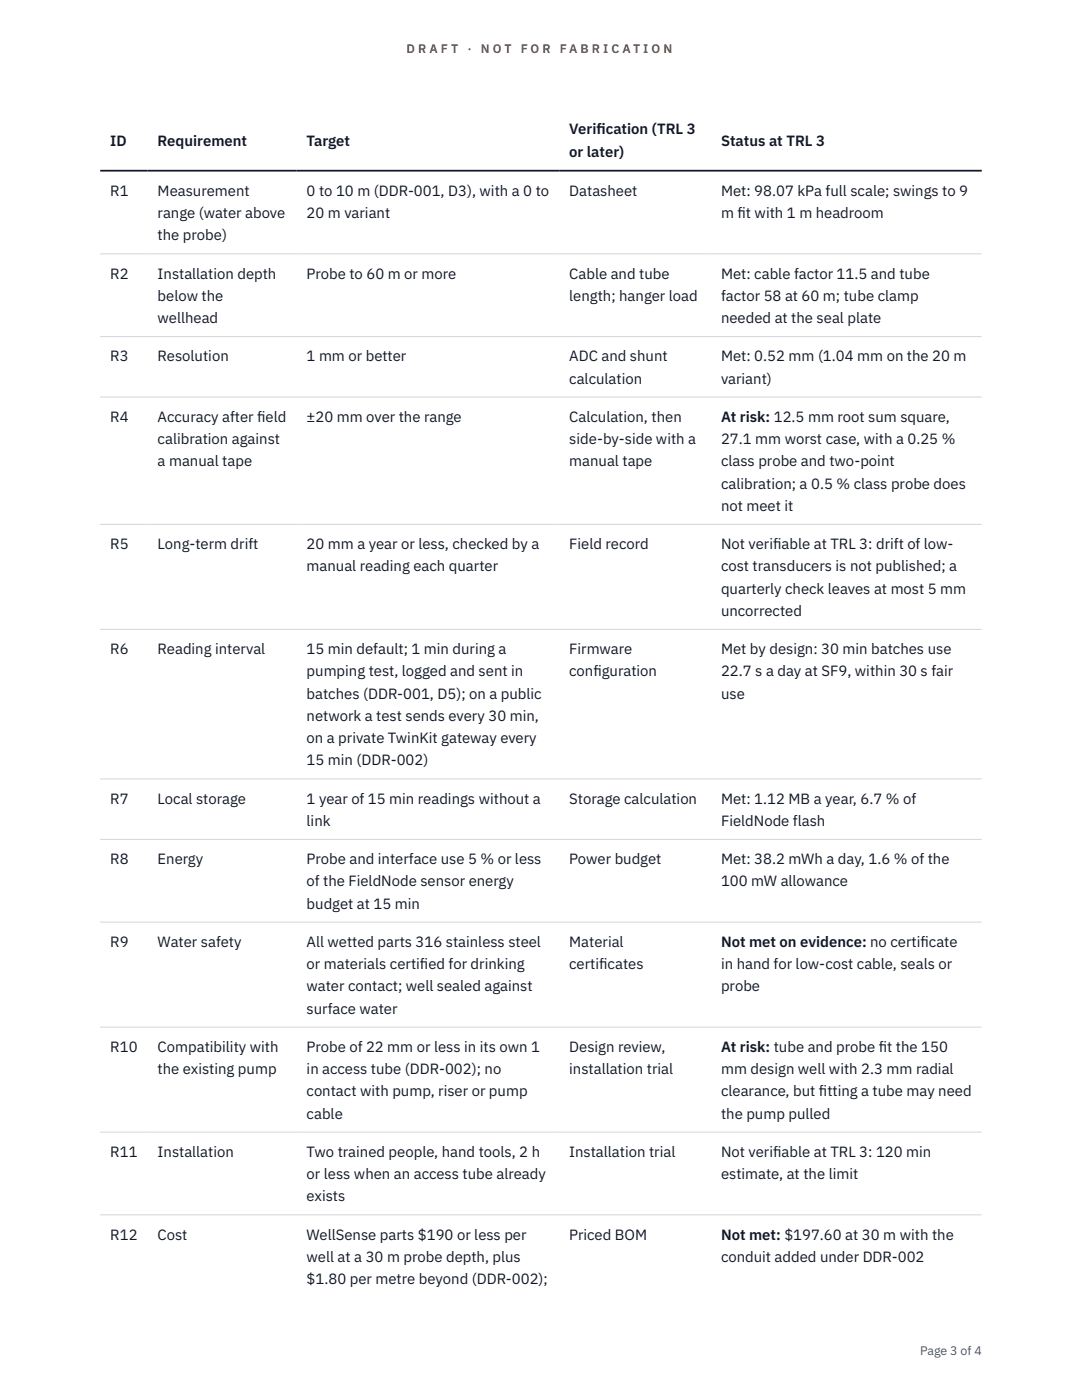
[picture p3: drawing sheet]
<svg xmlns="http://www.w3.org/2000/svg" width="216mm" height="279mm" viewBox="0 0 216 279" stroke-linecap="round" stroke-linejoin="round" font-family="sans-serif">
<defs><g id="words">
<g font-size="3" fill="#111827">
<text x="22" y="29.1">ID</text>
<text x="31.5" y="29.1">Requirement</text>
<text x="61.2" y="29.1">Target</text>
<text x="113.6" y="26.8">Verif</text>
<text x="119" y="26.8">ication (TRL 3</text>
<text x="143.9" y="29.1">Status at TRL 3</text>
<text x="113.6" y="31.3">or later)</text>
<text x="22" y="39.1">R1</text>
<text x="31.5" y="39.1">Measurement</text>
<text x="61.2" y="39.1">0 to 10 m (DDR-001, D3), with a 0 to</text>
<text x="113.6" y="39.1">Datasheet</text>
<text x="143.9" y="39.1">Met: 98.07 kPa full scale; swings to 9</text>
<text x="31.5" y="43.5">range (water above</text>
<text x="31.5" y="48">the probe)</text>
<text x="61.2" y="43.5">20 m variant</text>
<text x="143.9" y="43.5">m f</text>
<text x="147.2" y="43.5">it with 1 m headroom</text>
<text x="22" y="55.6">R2</text>
<text x="31.5" y="55.6">Installation depth</text>
<text x="61.2" y="55.6">Probe to 60 m or more</text>
<text x="113.6" y="55.6">Cable and tube</text>
<text x="143.9" y="55.6">Met: cable factor 11.5 and tube</text>
<text x="31.5" y="60">below the</text>
<text x="31.5" y="64.5">wellhead</text>
<text x="113.6" y="60">length; hanger load</text>
<text x="143.9" y="60">factor 58 at 60 m; tube clamp</text>
<text x="143.9" y="64.5">needed at the seal plate</text>
<text x="22" y="72.1">R3</text>
<text x="31.5" y="72.1">Resolution</text>
<text x="61.2" y="72.1">1 mm or better</text>
<text x="113.6" y="72.1">ADC and shunt</text>
<text x="113.6" y="76.5">calculation</text>
<text x="143.9" y="72.1">Met: 0.52 mm (1.04 mm on the 20 m</text>
<text x="143.9" y="76.5">variant)</text>
<text x="22" y="84.2">R4</text>
<text x="31.5" y="84.2">Accuracy after f</text>
<text x="31.5" y="88.6">calibration against</text>
<text x="51.3" y="84.2">ield</text>
<text x="61.2" y="84.2">±20 mm over the range</text>
<text x="113.6" y="84.2">Calculation, then</text>
<text x="113.6" y="88.6">side-by-side with a</text>
<text x="143.9" y="84.2">At risk: 12.5 mm root sum square,</text>
<text x="143.9" y="88.6">27.1 mm worst case, with a 0.25 %</text>
<text x="31.5" y="93.1">a manual tape</text>
<text x="113.6" y="93.1">manual tape</text>
<text x="143.9" y="93.1">class probe and two-point</text>
<text x="143.9" y="97.5">calibration; a 0.5 % class probe does</text>
<text x="143.9" y="101.9">not meet it</text>
<text x="22" y="109.6">R5</text>
<text x="31.5" y="109.6">Long-term drift</text>
<text x="61.2" y="109.6">20 mm a year or less, checked by a</text>
<text x="113.6" y="109.6">Field record</text>
<text x="143.9" y="109.6">Not verif</text>
<text x="154.3" y="109.6">iable at TRL 3: drift of low-</text>
<text x="61.2" y="114">manual reading each quarter</text>
<text x="143.9" y="114">cost transducers is not published; a</text>
<text x="143.9" y="118.5">quarterly check leaves at most 5 mm</text>
<text x="143.9" y="122.9">uncorrected</text>
<text x="22" y="130.5">R6</text>
<text x="31.5" y="130.5">Reading interval</text>
<text x="61.2" y="130.5">15 min default; 1 min during a</text>
<text x="113.6" y="130.5">Firmware</text>
<text x="143.9" y="130.5">Met by design: 30 min batches use</text>
<text x="61.2" y="135">pumping test, logged and sent in</text>
<text x="113.6" y="135">conf</text>
<text x="118.4" y="135">iguration</text>
<text x="143.9" y="135">22.7 s a day at SF9, within 30 s fair</text>
<text x="61.2" y="139.4">batches (DDR-001, D5); on a public</text>
<text x="61.2" y="143.9">network a test sends every 30 min,</text>
<text x="143.9" y="139.4">use</text>
<text x="61.2" y="148.3">on a private TwinKit gateway every</text>
<text x="61.2" y="152.7">15 min (DDR-002)</text>
<text x="22" y="160.4">R7</text>
<text x="31.5" y="160.4">Local storage</text>
<text x="61.2" y="160.4">1 year of 15 min readings without a</text>
<text x="113.6" y="160.4">Storage calculation</text>
<text x="143.9" y="160.4">Met: 1.12 MB a year, 6.7 % of</text>
<text x="61.2" y="164.8">link</text>
<text x="143.9" y="164.8">FieldNode flash</text>
<text x="22" y="172.4">R8</text>
<text x="31.5" y="172.4">Energy</text>
<text x="61.2" y="172.4">Probe and interface use 5 % or less</text>
<text x="113.6" y="172.4">Power budget</text>
<text x="143.9" y="172.4">Met: 38.2 mWh a day, 1.6 % of the</text>
<text x="61.2" y="176.9">of the FieldNode sensor energy</text>
<text x="143.9" y="176.9">100 mW allowance</text>
<text x="61.2" y="181.3">budget at 15 min</text>
<text x="22" y="188.9">R9</text>
<text x="31.5" y="188.9">Water safety</text>
<text x="61.2" y="188.9">All wetted parts 316 stainless steel</text>
<text x="113.6" y="188.9">Material</text>
<text x="143.9" y="188.9">Not met on evidence: no certif</text>
<text x="183.7" y="188.9">icate</text>
<text x="61.2" y="193.4">or materials certif</text>
<text x="61.2" y="197.8">water contact; well sealed against</text>
<text x="83.8" y="193.4">ied for drinking</text>
<text x="113.6" y="193.4">certif</text>
<text x="119.6" y="193.4">icates</text>
<text x="143.9" y="193.4">in hand for low-cost cable, seals or</text>
<text x="143.9" y="197.8">probe</text>
<text x="61.2" y="202.3">surface water</text>
<text x="22" y="209.9">R10</text>
<text x="31.5" y="209.9">Compatibility with</text>
<text x="61.2" y="209.9">Probe of 22 mm or less in its own 1</text>
<text x="113.6" y="209.9">Design review,</text>
<text x="143.9" y="209.9">At risk: tube and probe f</text>
<text x="175.3" y="209.9">it the 150</text>
<text x="31.5" y="214.3">the existing pump</text>
<text x="61.2" y="214.3">in access tube (DDR-002); no</text>
<text x="113.6" y="214.3">installation trial</text>
<text x="143.9" y="214.3">mm design well with 2.3 mm radial</text>
<text x="61.2" y="218.8">contact with pump, riser or pump</text>
<text x="143.9" y="218.8">clearance, but f</text>
<text x="163.4" y="218.8">itting a tube may need</text>
<text x="61.2" y="223.2">cable</text>
<text x="143.9" y="223.2">the pump pulled</text>
<text x="22" y="230.9">R11</text>
<text x="31.5" y="230.9">Installation</text>
<text x="61.2" y="230.9">Two trained people, hand tools, 2 h</text>
<text x="113.6" y="230.9">Installation trial</text>
<text x="143.9" y="230.9">Not verif</text>
<text x="154.3" y="230.9">iable at TRL 3: 120 min</text>
<text x="61.2" y="235.3">or less when an access tube already</text>
<text x="61.2" y="239.8">exists</text>
<text x="143.9" y="235.3">estimate, at the limit</text>
<text x="22" y="247.4">R12</text>
<text x="31.5" y="247.4">Cost</text>
<text x="61.2" y="247.4">WellSense parts $190 or less per</text>
<text x="61.2" y="251.8">well at a 30 m probe depth, plus</text>
<text x="113.6" y="247.4">Priced BOM</text>
<text x="143.9" y="247.4">Not met: $197.60 at 30 m with the</text>
<text x="143.9" y="251.8">conduit added under DDR-002</text>
<text x="61.2" y="256.3">$1.80 per metre beyond (DDR-002);</text>
</g>
<g font-size="2.5" fill="#b45309">
<text x="81.1" y="10.5">D R A F T</text>
<text x="93.3" y="10.5">·</text>
<text x="95.9" y="10.5">N O T</text>
<text x="103.9" y="10.5">F O R</text>
<text x="111.7" y="10.5">F A B R I C A T I O N</text>
</g>
<text font-size="2.5" fill="#4b5563" x="183.6" y="270.3">Page 3 of 4</text>
</g></defs>
<path d="M20 50.7h175.9M20 67.2h175.9M20 79.2h175.9M20 104.6h175.9M20 125.6h175.9M20 155.4h175.9M20 167.5h175.9M20 184h175.9M20 205h175.9M20 225.9h175.9M20 242.4h175.9" fill="none" stroke="#d1d5db" stroke-width=".2"/>
<path d="M20 34.1h175.9" fill="none" stroke="#111827" stroke-width=".35"/>
<use href="#words"/>
</svg>
